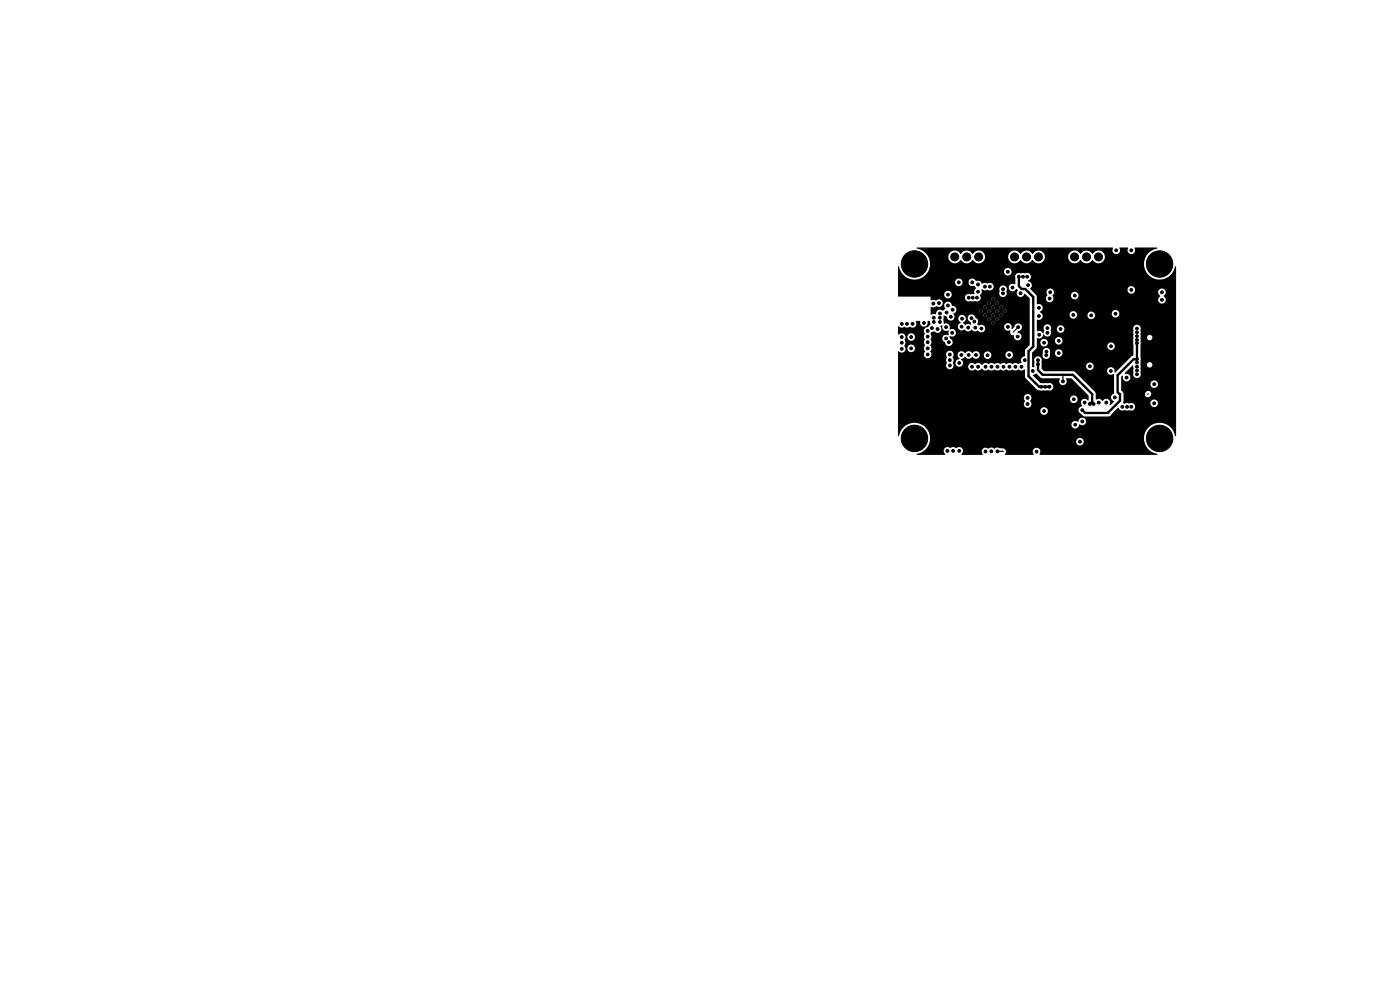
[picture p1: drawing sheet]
<svg xmlns="http://www.w3.org/2000/svg" width="297mm" height="210mm" viewBox="0 0 297 210" stroke-linecap="round" stroke-linejoin="round" font-family="sans-serif">
<g fill="#000" stroke="#000" stroke-width=".21">
<path d="M199.2 53.7h1.7v1.7h-1.7zM211.8 53.7h1.7v1.7h-1.7zM224.6 53.7h1.7v1.7h-1.7z"/>
<circle cx="194" cy="56" r="2.8"/>
<circle cx="202.2" cy="59.9" r=".3"/>
<circle cx="202.5" cy="54.5" r=".85"/>
<circle cx="203.4" cy="59.9" r=".3"/>
<circle cx="205" cy="59.9" r=".3"/>
<circle cx="205.1" cy="54.5" r=".85"/>
<circle cx="206.3" cy="59.9" r=".3"/>
<circle cx="207.6" cy="54.5" r=".85"/>
<circle cx="212.3" cy="57.7" r=".3"/>
<circle cx="213.8" cy="57.7" r=".3"/>
<circle cx="215.2" cy="54.5" r=".85"/>
<circle cx="216.1" cy="58.7" r=".3"/>
<circle cx="217" cy="58.7" r=".3"/>
<circle cx="217.8" cy="54.5" r=".85"/>
<circle cx="217.9" cy="58.7" r=".3"/>
<circle cx="220.3" cy="54.5" r=".85"/>
<circle cx="228" cy="54.5" r=".85"/>
<circle cx="230.1" cy="59.5" r=".5"/>
<circle cx="230.1" cy="58" r=".5"/>
<circle cx="230.5" cy="54.5" r=".85"/>
<circle cx="231.5" cy="59.5" r=".5"/>
<circle cx="231.5" cy="58" r=".5"/>
<circle cx="233" cy="54.5" r=".85"/>
<circle cx="235.5" cy="57" r=".3"/>
<circle cx="236.8" cy="53.1" r=".3"/>
<circle cx="240" cy="53.1" r=".3"/>
<circle cx="246" cy="56" r="2.8"/>
<circle cx="191.3" cy="71.5" r=".3"/>
<circle cx="191.3" cy="68.7" r=".3"/>
<circle cx="191.3" cy="74" r=".3"/>
<circle cx="191.3" cy="72.7" r=".3"/>
<circle cx="192.4" cy="68.7" r=".3"/>
<circle cx="193.3" cy="71.5" r=".3"/>
<circle cx="193.3" cy="73.9" r=".3"/>
<circle cx="193.6" cy="68.7" r=".3"/>
<circle cx="196" cy="68.5" r=".3"/>
<circle cx="196.8" cy="71.4" r=".3"/>
<circle cx="196.8" cy="72.6" r=".3"/>
<circle cx="196.8" cy="75.2" r=".3"/>
<circle cx="196.8" cy="70.2" r=".3"/>
<circle cx="196.8" cy="73.9" r=".3"/>
<circle cx="197.7" cy="69.6" r=".3"/>
<circle cx="198" cy="64.4" r=".3"/>
<circle cx="198.1" cy="68.3" r=".3"/>
<circle cx="198.1" cy="67.4" r=".3"/>
<circle cx="198.9" cy="69.8" r=".3"/>
<circle cx="199.2" cy="64.3" r=".3"/>
<circle cx="199.4" cy="68.3" r=".3"/>
<circle cx="199.4" cy="67.4" r=".3"/>
<circle cx="199.4" cy="66.5" r=".3"/>
<circle cx="200.7" cy="69.4" r=".3"/>
<circle cx="200.7" cy="71.8" r=".3"/>
<circle cx="200.8" cy="66.3" r=".3"/>
<circle cx="201.1" cy="64.8" r=".3"/>
<circle cx="201.1" cy="62.5" r=".3"/>
<circle cx="201.3" cy="72.6" r=".3"/>
<circle cx="201.5" cy="77.5" r=".3"/>
<circle cx="201.5" cy="75.2" r=".3"/>
<circle cx="201.5" cy="76.4" r=".3"/>
<circle cx="201.7" cy="67.2" r=".3"/>
<circle cx="202" cy="70.6" r=".3"/>
<circle cx="202.1" cy="65.7" r=".3"/>
<circle cx="203.5" cy="77" r=".3"/>
<circle cx="204" cy="75.3" r=".3"/>
<circle cx="204" cy="69.3" r=".3"/>
<circle cx="204.1" cy="67.6" r=".3"/>
<circle cx="204.3" cy="65.3" r=".3"/>
<circle cx="204.3" cy="63" r=".3"/>
<circle cx="205.4" cy="69.5" r=".3"/>
<circle cx="205.5" cy="75.3" r=".3"/>
<circle cx="205.5" cy="63.1" r=".3"/>
<circle cx="206.1" cy="67.5" r=".3"/>
<circle cx="206.2" cy="77.8" r=".3"/>
<circle cx="206.3" cy="63.1" r=".3"/>
<circle cx="206.7" cy="68.2" r=".3"/>
<circle cx="206.9" cy="69.5" r=".3"/>
<circle cx="207" cy="75.3" r=".3"/>
<circle cx="207.3" cy="63.1" r=".3"/>
<circle cx="207.5" cy="61.9" r=".3"/>
<circle cx="207.5" cy="60.4" r=".3"/>
<circle cx="207.5" cy="77.8" r=".3"/>
<circle cx="208.1" cy="66" r=".25"/>
<circle cx="208.2" cy="69.7" r=".3"/>
<circle cx="208.9" cy="65.2" r=".25"/>
<circle cx="208.9" cy="66.9" r=".25"/>
<circle cx="209" cy="60.8" r=".3"/>
<circle cx="209.1" cy="77.8" r=".3"/>
<circle cx="209.5" cy="75.4" r=".3"/>
<circle cx="209.8" cy="66" r=".25"/>
<circle cx="209.8" cy="67.7" r=".25"/>
<circle cx="209.8" cy="64.3" r=".25"/>
<circle cx="210" cy="60.8" r=".3"/>
<circle cx="210.3" cy="77.8" r=".3"/>
<circle cx="210.6" cy="63.5" r=".25"/>
<circle cx="210.6" cy="68.6" r=".25"/>
<circle cx="210.6" cy="65.2" r=".25"/>
<circle cx="210.6" cy="66.9" r=".25"/>
<circle cx="211.5" cy="66" r=".25"/>
<circle cx="211.5" cy="67.7" r=".25"/>
<circle cx="211.5" cy="64.3" r=".25"/>
<circle cx="211.6" cy="77.8" r=".3"/>
<circle cx="212.3" cy="65.2" r=".25"/>
<circle cx="212.3" cy="66.9" r=".25"/>
<circle cx="212.8" cy="62.2" r=".3"/>
<circle cx="212.8" cy="61.4" r=".3"/>
<circle cx="212.9" cy="77.8" r=".3"/>
<circle cx="213.2" cy="66" r=".25"/>
<circle cx="213.8" cy="69.4" r=".3"/>
<circle cx="214.1" cy="75.3" r=".3"/>
<circle cx="214.1" cy="77.8" r=".3"/>
<circle cx="214.8" cy="61" r=".3"/>
<circle cx="215.4" cy="77.8" r=".3"/>
<circle cx="215.9" cy="71.4" r=".3"/>
<circle cx="216" cy="69.4" r=".3"/>
<circle cx="216" cy="65.6" r=".3"/>
<circle cx="216.5" cy="62.2" r=".3"/>
<circle cx="216.7" cy="73.4" r=".3"/>
<circle cx="216.7" cy="77.8" r=".3"/>
<circle cx="217.4" cy="76.4" r=".3"/>
<circle cx="218.1" cy="60.5" r=".3"/>
<circle cx="219.1" cy="78.7" r=".3"/>
<circle cx="220.2" cy="77.3" r=".3"/>
<circle cx="220.2" cy="76.4" r=".3"/>
<circle cx="220.4" cy="67" r=".3"/>
<circle cx="220.4" cy="65.3" r=".3"/>
<circle cx="220.5" cy="71" r=".3"/>
<circle cx="221.5" cy="72.7" r=".3"/>
<circle cx="222" cy="75.4" r=".3"/>
<circle cx="222" cy="74.6" r=".3"/>
<circle cx="222.2" cy="70.6" r=".3"/>
<circle cx="222.2" cy="69.6" r=".3"/>
<circle cx="222.7" cy="63.3" r=".3"/>
<circle cx="222.8" cy="62" r=".3"/>
<circle cx="224.6" cy="72.3" r=".3"/>
<circle cx="224.6" cy="74.9" r=".3"/>
<circle cx="225" cy="69.8" r=".3"/>
<circle cx="226.2" cy="77.7" r=".3"/>
<circle cx="227.7" cy="66.8" r=".3"/>
<circle cx="228" cy="62.7" r=".3"/>
<circle cx="230.1" cy="61" r=".5"/>
<circle cx="231.2" cy="77.7" r=".3"/>
<circle cx="231.5" cy="66.9" r=".3"/>
<circle cx="231.5" cy="61" r=".5"/>
<circle cx="235.7" cy="78.7" r=".3"/>
<circle cx="235.7" cy="73.4" r=".3"/>
<circle cx="236.7" cy="66.6" r=".3"/>
<circle cx="240" cy="61.5" r=".3"/>
<circle cx="241.2" cy="71.3" r=".3"/>
<circle cx="241.2" cy="72.1" r=".3"/>
<circle cx="241.2" cy="78.6" r=".3"/>
<circle cx="241.2" cy="77.8" r=".3"/>
<circle cx="241.2" cy="72.8" r=".3"/>
<circle cx="241.2" cy="70.5" r=".3"/>
<circle cx="241.2" cy="76.9" r=".3"/>
<circle cx="241.2" cy="76.2" r=".3"/>
<circle cx="241.2" cy="69.7" r=".3"/>
<circle cx="241.2" cy="79.4" r=".3"/>
<circle cx="246.5" cy="63.6" r=".3"/>
<circle cx="246.5" cy="62" r=".3"/>
<circle cx="194" cy="93" r="2.8"/>
<circle cx="201" cy="95.6" r=".3"/>
<circle cx="202.2" cy="95.6" r=".3"/>
<circle cx="203.5" cy="95.6" r=".3"/>
<circle cx="209.1" cy="95.8" r=".3"/>
<circle cx="210.3" cy="95.7" r=".3"/>
<circle cx="211.6" cy="95.7" r=".3"/>
<circle cx="215.5" cy="95.8" r=".3"/>
<circle cx="218" cy="84.4" r=".3"/>
<circle cx="218" cy="85.7" r=".3"/>
<circle cx="219.9" cy="95.8" r=".3"/>
<circle cx="220.9" cy="82.1" r=".3"/>
<circle cx="221.5" cy="87.2" r=".3"/>
<circle cx="221.8" cy="82.1" r=".3"/>
<circle cx="222.7" cy="82.1" r=".3"/>
<circle cx="225.5" cy="80.9" r=".3"/>
<circle cx="226.3" cy="92.9" r=".3"/>
<circle cx="227.8" cy="84.7" r=".3"/>
<circle cx="228.1" cy="90.1" r=".3"/>
<circle cx="229.1" cy="93.7" r=".3"/>
<circle cx="229.6" cy="87" r=".3"/>
<circle cx="229.6" cy="89.4" r=".3"/>
<circle cx="230.1" cy="85.4" r=".3"/>
<circle cx="231.2" cy="85.7" r=".3"/>
<circle cx="232" cy="85.7" r=".3"/>
<circle cx="233.1" cy="85.4" r=".3"/>
<circle cx="234.7" cy="85.4" r=".3"/>
<circle cx="236.5" cy="84.3" r=".3"/>
<circle cx="238.1" cy="86.3" r=".3"/>
<circle cx="239" cy="80.1" r=".3"/>
<circle cx="239.1" cy="86.3" r=".3"/>
<circle cx="240" cy="86.3" r=".3"/>
<circle cx="243.2" cy="88.5" r=".3"/>
<circle cx="244.8" cy="85.6" r=".3"/>
<circle cx="244.8" cy="81.5" r=".3"/>
<circle cx="246" cy="93" r="2.8"/>
</g>
<path d="M216.1 58.7v2l.7 .6h.7l1.7 1.7v10.5l-1 1v5.3l2.2 2.3h2.2M220.2 76.4v2.1l1 1h6.4l4.1 4.1v1.8l.3 .3M241.2 72.1v4.1h-.7l-3.4 3.4v3.6l.5 .4v1.4l-2.5 2.6h-4.9l-.6-.6M231.7 85.2l-.5 .5" fill="none" stroke="#000" stroke-width=".5"/>
<path d="M225.6 79.5l-.1 1.4M211.6 95.7l1.2 .1M243.6 83.6l-.1 .1" fill="none" stroke="#000" stroke-width=".25"/>
<path d="M216 69.4l-1.1 1.1" fill="none" stroke="#000" stroke-width=".21"/>
<path d="M194.5 52.5l41.6 .1a.84 .84 0 0 0 .7 1.3 .84 .84 0 0 0 .7-1.3l1.8-.1a.91 .91 0 0 0 0 1 .91 .91 0 0 0 .9 .4 1.12 1.12 0 0 0 .5-1.4h4.7l.1 .2a3.3 3.3 0 0 0-2.8 3.5 3.3 3.3 0 0 0 3.2 3.1 3.3 3.3 0 0 0 3.4-2.8l.2 .1v35.8l-.1 .1a3.4 3.4 0 0 0-3.5-2.8 3.4 3.4 0 0 0-3.2 3.2 3.4 3.4 0 0 0 2.8 3.4l-.1 .2h-24.8l-.1-.1a.84 .84 0 0 0-.1-1.2 .84 .84 0 0 0-1.2 .1 .84 .84 0 0 0 .1 1.1l-6 .1-.1-.1a.7 .7 0 0 0 .2-.8 .7 .7 0 0 0-.6-.5h-.7a1.16 1.16 0 0 0-1.2 .1 1.35 1.35 0 0 0-1.3-.1 .84 .84 0 0 0-1.2 .2 .84 .84 0 0 0 .1 1.1h-4.6a.88 .88 0 0 0 .2-1.3 .88 .88 0 0 0-1.3 0 1 1 0 0 0-1.2-.1 .84 .84 0 0 0-1.3 .2 .84 .84 0 0 0 .3 1.2l-6 .1-.1-.1 .1-.1a3.3 3.3 0 0 0 2.6-2.7h31.1v.2a.8 .8 0 0 0 1.2 .6 .8 .8 0 0 0 0-1.4 .8 .8 0 0 0-1.2 .6h-31.1a3.3 3.3 0 0 0-1.8-3.6h31.9v.2a.84 .84 0 0 0 .9 .7 .84 .84 0 0 0 .8-.9 .84 .84 0 0 0 1.3-.2 .84 .84 0 0 0-.6-1.2 .84 .84 0 0 0-1 .9h-.1a.8 .8 0 0 0-1.3 .5h-31.9a3.4 3.4 0 0 0-4.7 2.5l-.2-.1v-5.3h30.2a.8 .8 0 0 0 1.1 .9 .8 .8 0 0 0 .2-1.4 .8 .8 0 0 0-1.3 .4v.1h-30.2v-2.8h26.7v.3a.49 .49 0 0 1 0 .9 .83 .83 0 0 0 1.1 .9 .83 .83 0 0 0 .2-1.4l.3-.4h8.2a.8 .8 0 0 0 1.1 .9 .8 .8 0 0 0 .2-1.4 .8 .8 0 0 0-1.3 .4v.1h-8.2a.8 .8 0 0 0-.6-1 .8 .8 0 0 0-1 .7h-26.7l.1-9.8a.87 .87 0 0 0 1 .2 .87 .87 0 0 0 .5-.9h.4v.2a.8 .8 0 0 0 1.2 .6 .8 .8 0 0 0 0-1.4 .8 .8 0 0 0-1.2 .6h-.4a.66 .66 0 0 1 0-1l-.2-.7 .2-.7h.4v.2a.8 .8 0 0 0 1.2 .6 .8 .8 0 0 0 0-1.4 .8 .8 0 0 0-1.2 .6h-.4a.87 .87 0 0 0-.6-.7 .87 .87 0 0 0-.9 .3v-1.8a1.14 1.14 0 0 0 1.3 .1l.6 .2 .5-.2a.87 .87 0 0 0 1.1 0 .87 .87 0 0 0 .2-1.2h.9a.87 .87 0 0 0 .8 1.2 .87 .87 0 0 0 .8-1.2h.4l.1 .1a.69 .69 0 0 1-.3 1l-.1 .2a.99 .99 0 0 0-.7 1.5 .88 .88 0 0 0 0 1.1 1.13 1.13 0 0 0 0 1.3 1.11 1.11 0 0 0 0 1.3 .8 .8 0 0 0 .3 1.4 .8 .8 0 0 0 1.1-.9h3.1v.2a.74 .74 0 0 1 0 1l.2 .6a.85 .85 0 0 0 0 1.2 .85 .85 0 0 0 1.2 0 .85 .85 0 0 0 0-1.2h.6v.2a.8 .8 0 0 0 1.2 .6h1.5v.2a.95 .95 0 0 0 1.5 .5l.2 .1a.98 .98 0 0 0 1.2-.3 1.05 1.05 0 0 0 1.5 .2l.5 .2 .4-.1a.38 .38 0 0 1 .7 .1h.4l.4-.2a1.31 1.31 0 0 0 1.4 0l.5 .2 .4-.1a.39 .39 0 0 1 .7 .1l.6-.1a.39 .39 0 0 1 .7 .1l.9-.2 .1 1.8 2.5 2.4 .8 .3 1.3-.1a.9 .9 0 0 0 1-.1 .9 .9 0 0 0 .3-1 1.66 1.66 0 0 0-1.5-.5h-1.2l-1.6-1.6 .7-.4 1.2 1 3.7 .1 .2 .1a.83 .83 0 0 0 .1 1.1 .83 .83 0 0 0 1.1-.1 .83 .83 0 0 0 .1-1.1h1.1l3.6 3.6v.9l-.1 .1a.86 .86 0 0 0-1.3-.1 .86 .86 0 0 0 .1 1.3 .85 .85 0 0 0-.8 .7 .85 .85 0 0 0 .5 .9l.8 .7h5.1l.4-.2 1.6-1.7a1.13 1.13 0 0 0 1.5 .5h.8a.85 .85 0 0 0 1.3-.7 .85 .85 0 0 0-1.3-.7l-.5-.1-.4 .1-.3-.1h5.7v.1a.8 .8 0 0 0 1.3 .6 .8 .8 0 0 0 0-1.3 .8 .8 0 0 0-1.3 .6l-5.7-.1 .1-1.8h4.5a.67 .67 0 0 0 .9 .7 .67 .67 0 0 0 .2-1.1 .67 .67 0 0 0-1.1 .3v.1h-4.5l-.1-.4-.5-.4v-1.4h6.2v.2a.8 .8 0 0 0 1.3 .6 .8 .8 0 0 0 0-1.4 .8 .8 0 0 0-1.3 .6h-6.2v-1.4l.2-.3h.2a.82 .82 0 0 0 .9 1.2 .82 .82 0 0 0 .5-1.3l-.4-.3h-.5l-.1-.1 1.7-1.7 .1 .1 .1 1.4a.83 .83 0 0 0 .7 1.2 .83 .83 0 0 0 .7-1.2v-1.7h1.4v.2a.58 .58 0 0 0 .9 .4 .58 .58 0 0 0 0-1 .58 .58 0 0 0-.9 .4h-1.4v-5.6l.1-.2h1.3a.58 .58 0 0 0 .7 .7 .58 .58 0 0 0 .3-.9 .58 .58 0 0 0-1 .2h-1.3l-.1-1.4a.83 .83 0 0 0-.7-1.2 .83 .83 0 0 0-.7 1.2l-.1 5.3-.4 .2-3.5 3.4a.85 .85 0 0 0-.6-1 .85 .85 0 0 0-1.1 .6 .87 .87 0 0 0 .5 .8 .87 .87 0 0 0 1-.1l.1 4.1a.94 .94 0 0 0-.7 .9 .94 .94 0 0 0 .6 .9l-.7 .7h-.2a.88 .88 0 0 0-.3-1.2 .88 .88 0 0 0-1.2 .4l-.1-.1a.92 .92 0 0 0-1.3-.3v-1.2l-.2-.4-4.3-4.3-6.4-.1-.6-.6v-.5h9.4a.8 .8 0 0 0 1.1 .9 .8 .8 0 0 0 .3-1.4 .8 .8 0 0 0-1.4 .4v.1h-9.4v-.6a.93 .93 0 0 0-.2-1 .93 .93 0 0 0-1-.3 1.68 1.68 0 0 0-.4 1.5v.7h-.4v-2.6h2.1a.82 .82 0 0 0 1 .8 .82 .82 0 0 0 .6-1.1l.1-.2h1v.2a.8 .8 0 0 0 1.2 .6 .8 .8 0 0 0 0-1.4 .8 .8 0 0 0-1.2 .6h-1a.82 .82 0 0 0-.9-1 .82 .82 0 0 0-.7 1.2l-.1 .3h-2.1v-.5l.9-1.1 .1-1.1h.7a.8 .8 0 0 0 .4 .8 .8 .8 0 0 0 .8 0h13v.1a.8 .8 0 0 0 1.2 .6 .8 .8 0 0 0 0-1.3 .8 .8 0 0 0-1.2 .6h-13l.4-.6-.2-.6h1.7a.8 .8 0 0 0 1.1 .9 .8 .8 0 0 0 .2-1.4 .8 .8 0 0 0-1.3 .4v.1h-1.7a.8 .8 0 0 0-.8-.3 .8 .8 0 0 0-.6 .7h-.7v-.8l.1-.1a.88 .88 0 0 0 1.2-.8l.2 .1a.84 .84 0 0 0 1.2 .2 .84 .84 0 0 0 .2-1.2l.1-.3h1.2v.2a.8 .8 0 0 0 1.2 .6 .8 .8 0 0 0 0-1.4 .8 .8 0 0 0-1.2 .6h-1.2a.83 .83 0 0 0-1.1-.9 .83 .83 0 0 0-.4 1.4l-.1 .4h-.2a.94 .94 0 0 0-1.2-.4v-2.4a.88 .88 0 0 0 .9-.1 .88 .88 0 0 0 .2-1h5.8v.2a.8 .8 0 0 0 .8 .7 .8 .8 0 0 0 .8-.8h2.2v.2a.8 .8 0 0 0 1.1 .7 .8 .8 0 0 0 .4-1.2h3.6v.1a.8 .8 0 0 0 1.3 .6 .8 .8 0 0 0 0-1.3 .8 .8 0 0 0-1.3 .6l-3.7-.1a.8 .8 0 0 0-.8-.3 .8 .8 0 0 0-.6 .7l-2.2-.1a.8 .8 0 0 0-.8-.7 .8 .8 0 0 0-.8 .7h-5.8l-.5-.6a.85 .85 0 0 0 .5-1.1 .85 .85 0 0 0-1.1-.5v-1.3h1.9a.82 .82 0 0 0 1.1 .8 .82 .82 0 0 0 .3-1.3l3.9-.1v.2a.8 .8 0 0 0 1.2 .6 .8 .8 0 0 0 0-1.4 .8 .8 0 0 0-1.2 .6h-3.9l.3-.5-.2-.7h15.8v.2a.8 .8 0 0 0 .6 .7 .8 .8 0 0 0 .9-.4h5l.1 .5 .3 .4a.87 .87 0 0 0-.4 1 .87 .87 0 0 0 1 .6 .89 .89 0 0 0 .6-.8 .89 .89 0 0 0-.5-.8 .82 .82 0 0 0 .2-1.4 .82 .82 0 0 0-1.3 .5h-5a.8 .8 0 0 0-.5-1.2 .8 .8 0 0 0-1 .7h-15.9a.84 .84 0 0 0-1.1 .1 .84 .84 0 0 0 0 1.1l-.3 .6h-1.9l-.2-.7-1.3-1.2a.93 .93 0 0 0 .4-1 .93 .93 0 0 0-.8-.7 .88 .88 0 0 0 .6-.9 .88 .88 0 0 0-.7-.8l-1.5 .1a.81 .81 0 0 0-.9 .1 .81 .81 0 0 0-.2 .9v1.3a.91 .91 0 0 0-1 0 .91 .91 0 0 0-.4 .9 .89 .89 0 0 0 .8 .6 .89 .89 0 0 0 .8-.5l.3 .2a.89 .89 0 0 0-.1 1 .89 .89 0 0 0 .9 .5l.7-.7 1 1.1v9.7l-.9 1-.1 1.4a.92 .92 0 0 0-.7 1.4l-.2 .1a.48 .48 0 0 1-.8 0l-.7 .1a.39 .39 0 0 1-.6-.1l-.6 .1a.39 .39 0 0 1-.7-.1l-.6 .1a.39 .39 0 0 1-.7-.1l-.6 .1a.39 .39 0 0 1-.6-.1l-.6 .1a.39 .39 0 0 1-.7-.1 1.02 1.02 0 0 0-1 .4h-.1a.99 .99 0 0 0-1.4-.2 .8 .8 0 0 0-.9-.2 .8 .8 0 0 0-.5 .7h-1.5a.89 .89 0 0 0 0-1.5l.8-.5a.92 .92 0 0 0 1.6 0 .83 .83 0 0 0 .9 .4 .83 .83 0 0 0 .7-.8h.8v.1a.8 .8 0 0 0 .9 .7 .8 .8 0 0 0 .7-.9h3v.2a.8 .8 0 0 0 1.2 .6 .8 .8 0 0 0 0-1.4 .8 .8 0 0 0-1.2 .6l-3-.1a.8 .8 0 0 0-.9-.6 .8 .8 0 0 0-.7 .8l-.8-.1a.86 .86 0 0 0-.7-.7 .86 .86 0 0 0-.9 .4h-.1a.88 .88 0 0 0-1.5 0 .85 .85 0 0 0-1.3-.1 .85 .85 0 0 0 .2 1.3l-.6 .3-.3 .5h-.6a.82 .82 0 0 0 0-1v-.1a.82 .82 0 0 0-.2-1.3 .82 .82 0 0 0-1.2 .6h-3.1v-.1a.49 .49 0 0 1 0-.9l-.1-.6a.4 .4 0 0 1 .1-.7l-.2-.8a1.24 1.24 0 0 0 0-1.3 .83 .83 0 0 1 1.3-.1 .86 .86 0 0 0 .8-.4 .86 .86 0 0 0 0-1l.3-.2 .1 .2a.86 .86 0 0 0 .4 .9 .86 .86 0 0 0 .9 0l.1 1a.89 .89 0 0 0-1.3 .4 .89 .89 0 0 0 .5 1.2 .83 .83 0 0 0 1.4 .4 .83 .83 0 0 0-.4-1.4l-.1-.4a.86 .86 0 0 0 1.4-.7 .86 .86 0 0 0-1.3-.7v-.7h1.7a.87 .87 0 0 0 .5 .8 .87 .87 0 0 0 1-.1 .91 .91 0 0 0 1.5 0l.1 .1a1.1 1.1 0 0 0 1.3 .2 .8 .8 0 0 0 1.1 .2 .8 .8 0 0 0 .2-1.1h4.1v.1a.91 .91 0 0 0 1.3 .7v.2a.61 .61 0 0 0 .7 .8 .83 .83 0 0 0 .5 1.1 .83 .83 0 0 0 1.1-.5 .83 .83 0 0 0-.5-1.1l-.3-.1 .2-.3a.82 .82 0 0 0 .8-.8 .82 .82 0 0 0-.8-.8 .82 .82 0 0 0-.8 .8l-.4 .4h-.2a.83 .83 0 0 0-.5-1.2 .83 .83 0 0 0-1.1 .7l-4.2-.1a1.13 1.13 0 0 0-1.3-.2l-.2-.2 .1-.3h2.9a.35 .35 0 0 0 .4 .4 .35 .35 0 0 0 .2-.6 .35 .35 0 0 0-.6 .1l-2.9 .1 .1-.4-.2-.4h2.1l.1 .2a.35 .35 0 0 0 .4 .2 .35 .35 0 0 0 .2-.4l1 .1a.35 .35 0 0 0 .6 .2 .35 .35 0 0 0 0-.6 .35 .35 0 0 0-.6 .3h-1v-.2a.35 .35 0 0 0-.4-.1 .35 .35 0 0 0-.3 .3h-2.1l-.4-.3-.4-.6h2.1v.2a.35 .35 0 0 0 .4 .2 .35 .35 0 0 0 .3-.4h1v.2a.35 .35 0 0 0 .4 .2 .35 .35 0 0 0 .3-.4l1 .1a.35 .35 0 0 0 .5 .3 .35 .35 0 0 0 0-.6 .35 .35 0 0 0-.5 .2l-1-.1a.35 .35 0 0 0-.4-.2 .35 .35 0 0 0-.3 .3l-1-.1a.35 .35 0 0 0-.4-.2 .35 .35 0 0 0-.3 .3h-2.1a.83 .83 0 0 0-1.2 .5 .83 .83 0 0 0 .6 1l.2 .5-.2 .1a1 1 0 0 0-1.2 0l-.4-.4a.81 .81 0 0 0 .6-1.1 .81 .81 0 0 0-1.1-.5 .81 .81 0 0 0-.3 1.2l.3 .3-.4 .4-.2 .4h-1.7a.93 .93 0 0 0-1.3-.5l-.1-1.7a.74 .74 0 0 1 1 .7 .84 .84 0 0 0 1.2 0 .84 .84 0 0 0 0-1.2l.5-.5h4.9l.1 .2a.35 .35 0 0 0 .4 .2 .35 .35 0 0 0 .2-.4h1l.1 .2a.35 .35 0 0 0 .4 .2 .35 .35 0 0 0 .2-.4h1l.1 .2a.35 .35 0 0 0 .4 .2 .35 .35 0 0 0 .2-.4l1 .1a.35 .35 0 0 0 .6 .2 .35 .35 0 0 0 0-.6 .35 .35 0 0 0-.6 .3h-1v-.2a.35 .35 0 0 0-.4-.1 .35 .35 0 0 0-.3 .3h-1v-.2a.35 .35 0 0 0-.4-.1 .35 .35 0 0 0-.3 .3h-1v-.2a.35 .35 0 0 0-.4-.1 .35 .35 0 0 0-.3 .3h-4.9l.1-.5-.2-.4h5.9l.1 .3a.35 .35 0 0 0 .4 .1 .35 .35 0 0 0 .2-.4h1v.2a.35 .35 0 0 0 .4 .2 .35 .35 0 0 0 .3-.4l1 .1a.35 .35 0 0 0 .5 .3 .35 .35 0 0 0 0-.6 .35 .35 0 0 0-.5 .2h-1l-.1-.1a.35 .35 0 0 0-.3-.2 .35 .35 0 0 0-.3 .3h-1l-.1-.1a.35 .35 0 0 0-.3-.2 .35 .35 0 0 0-.3 .3h-5.9l-.4-.2a.67 .67 0 0 1-.6-.6h7.7l.1 .2a.35 .35 0 0 0 .4 .2 .35 .35 0 0 0 .2-.4l1 .1a.35 .35 0 0 0 .6 .2 .35 .35 0 0 0 0-.6 .35 .35 0 0 0-.6 .3h-1v-.2a.35 .35 0 0 0-.4-.1 .35 .35 0 0 0-.3 .3h-7.7l-.1-.1a.84 .84 0 0 0-1.1 .1 .84 .84 0 0 0 .1 1.2l-.6 .4a.88 .88 0 0 0-1-.1 .88 .88 0 0 0-.5 .9h-1.1v-1.5l.2-.1 .6 .1 .4-.2a.85 .85 0 0 0 1.2-.2 .85 .85 0 0 0-.4-1.3l-.6 .1a.48 .48 0 0 1-.7 0l-.6 .1-.1-.8h-6.8l-.1-.5h9.8a.8 .8 0 0 0 .5 .8 .8 .8 0 0 0 .9-.1h3v.1a.88 .88 0 0 0 1.3 .7h.7a.98 .98 0 0 0 1.3-.5l2.3 .1a.35 .35 0 0 0 .5 .3 .35 .35 0 0 0 0-.6 .35 .35 0 0 0-.5 .2h-2.3v-.5a.38 .38 0 0 1 .2-.6v-.2h3.8a.83 .83 0 0 0 1 .9 .83 .83 0 0 0 .5-1.3 .83 .83 0 0 0-.8-1.1 .83 .83 0 0 0-.6 1.2l-.1 .3h-3.8l.1-.8 .6 .3 .5-.1a.85 .85 0 0 0 1.2-.1 .85 .85 0 0 0 0-1.2 .85 .85 0 0 0-1.2-.1l-.5-.1-.5 .2-.2-.2a1.13 1.13 0 0 0-1.2-.4 .82 .82 0 0 0-1.2-.3 .82 .82 0 0 0-.2 1.1 .82 .82 0 0 0 1.1 .2l.4 .5a1.5 1.5 0 0 0-.4 1.3h-.8a.81 .81 0 0 0-1.2 .7l-3-.1a.8 .8 0 0 0-.3-1.2 .8 .8 0 0 0-1.1 .6h-9.8v-2.6h12.1v.2a.8 .8 0 0 0 1.2 .6 .8 .8 0 0 0 0-1.4 .8 .8 0 0 0-1.2 .6h-12.1v-3.2l.2-.1a3.3 3.3 0 0 0 2.7 2.7 3.3 3.3 0 0 0 3.5-1.6h16.1v.1a.8 .8 0 0 0 1.2 .6 .8 .8 0 0 0 0-1.3 .8 .8 0 0 0-1.2 .6h-16.1l.1-.2a3.3 3.3 0 0 0-.1-3h4.3v.2a1.4 1.4 0 0 0 1.1 1.2 1.4 1.4 0 0 0 1.5-.7 1.48 1.48 0 0 0 2.6 0 1.39 1.39 0 0 0 1.6 .7 1.39 1.39 0 0 0 1-1.4h4.9v.2a1.4 1.4 0 0 0 1.1 1.2 1.4 1.4 0 0 0 1.5-.7 1.48 1.48 0 0 0 2.5 0 1.39 1.39 0 0 0 1.6 .7 1.39 1.39 0 0 0 1.1-1.4h4.9v.2a1.4 1.4 0 0 0 1.1 1.2 1.4 1.4 0 0 0 1.5-.7 1.48 1.48 0 0 0 2.6 0 1.39 1.39 0 0 0 2.1 .5 1.39 1.39 0 0 0 0-2.2 1.39 1.39 0 0 0-2.1 .5 1.48 1.48 0 0 0-2.6 0 1.4 1.4 0 0 0-1.5-.7 1.4 1.4 0 0 0-1.1 1.2h-4.9l-.1-.2a1.41 1.41 0 0 0-1.2-1 1.41 1.41 0 0 0-1.4 .7 1.48 1.48 0 0 0-2.5 0 1.4 1.4 0 0 0-1.5-.7 1.4 1.4 0 0 0-1.1 1.2h-4.9l-.1-.2a1.41 1.41 0 0 0-1.2-1 1.41 1.41 0 0 0-1.4 .7 1.48 1.48 0 0 0-2.5 0 1.4 1.4 0 0 0-1.5-.7 1.4 1.4 0 0 0-1.1 1.2l-4.4-.1a3.8 3.8 0 0 0-2.3-1.6z" fill="#000"/>
</svg>
